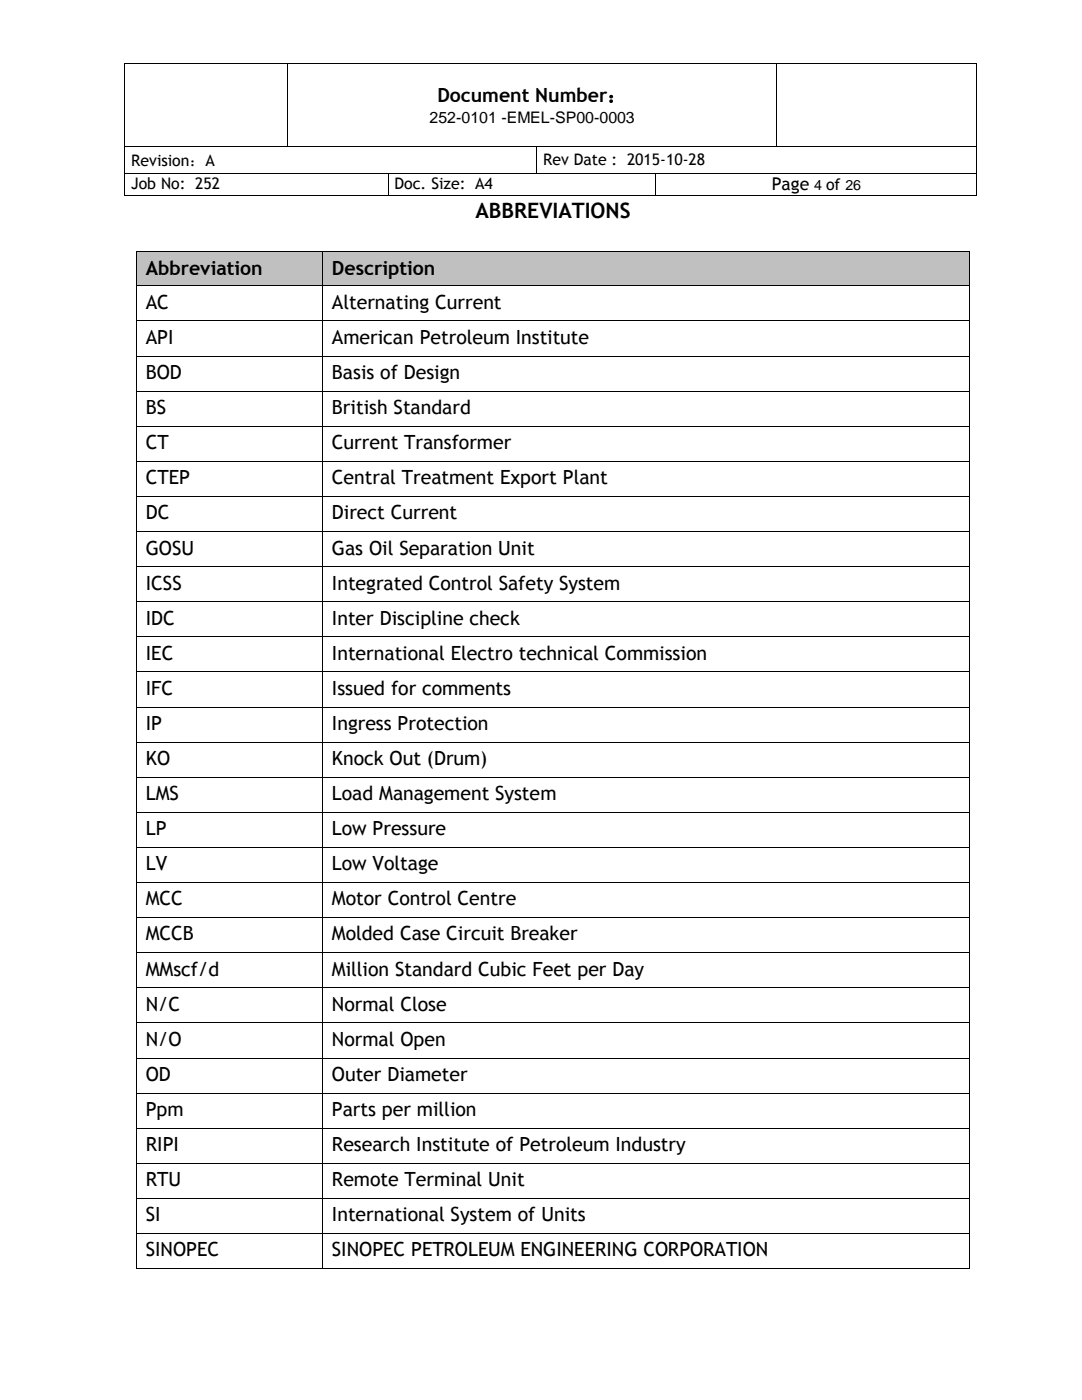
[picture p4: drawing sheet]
<svg xmlns="http://www.w3.org/2000/svg" width="216mm" height="279mm" viewBox="0 0 216 279" stroke-linecap="round" stroke-linejoin="round" font-family="sans-serif">
<defs><g id="words">
<text font-size="4.2" x="94.9" y="43.6">ABBREVIATIONS</text>
<g font-size="3.9">
<text x="87.3" y="20.4">Document Number：</text>
<text x="29.1" y="54.8">Abbreviation</text>
<text x="66.2" y="54.8">Description</text>
<text x="29.1" y="61.6">AC</text>
<text x="66.2" y="61.6">Alternating Current</text>
<text x="29.1" y="68.6">API</text>
<text x="66.2" y="68.6">American Petroleum Institute</text>
<text x="29.1" y="75.7">BOD</text>
<text x="66.2" y="75.7">Basis of Design</text>
<text x="29.1" y="82.6">BS</text>
<text x="66.2" y="82.6">British Standard</text>
<text x="29.1" y="89.7">CT</text>
<text x="66.2" y="89.7">Current Transformer</text>
<text x="29.1" y="96.7">CTEP</text>
<text x="66.2" y="96.7">Central Treatment Export Plant</text>
<text x="29.1" y="103.6">DC</text>
<text x="66.2" y="103.6">Direct Current</text>
<text x="29.1" y="110.7">GOSU</text>
<text x="66.2" y="110.7">Gas Oil Separation Unit</text>
<text x="29.1" y="117.7">ICSS</text>
<text x="66.2" y="117.7">Integrated Control Safety System</text>
<text x="29.1" y="124.7">IDC</text>
<text x="66.2" y="124.7">Inter Discipline check</text>
<text x="29.1" y="131.7">IEC</text>
<text x="66.2" y="131.7">International Electro technical Commission</text>
<text x="29.1" y="138.7">IFC</text>
<text x="66.2" y="138.7">Issued for comments</text>
<text x="29.1" y="145.7">IP</text>
<text x="66.2" y="145.7">Ingress Protection</text>
<text x="29.1" y="152.7">KO</text>
<text x="66.2" y="152.7">Knock Out (Drum)</text>
<text x="29.1" y="159.7">LMS</text>
<text x="66.2" y="159.7">Load Management System</text>
<text x="29.1" y="166.7">LP</text>
<text x="66.2" y="166.7">Low Pressure</text>
<text x="29.1" y="173.7">LV</text>
<text x="66.2" y="173.7">Low Voltage</text>
<text x="29.1" y="180.7">MCC</text>
<text x="66.2" y="180.7">Motor Control Centre</text>
<text x="29.1" y="187.7">MCCB</text>
<text x="66.2" y="187.7">Molded Case Circuit Breaker</text>
<text x="29.1" y="194.7">MMscf/d</text>
<text x="66.2" y="194.7">Million Standard Cubic Feet per Day</text>
<text x="29.1" y="201.7">N/C</text>
<text x="66.2" y="201.7">Normal Close</text>
<text x="29.1" y="208.7">N/O</text>
<text x="66.2" y="208.7">Normal Open</text>
<text x="29.1" y="215.7">OD</text>
<text x="66.2" y="215.7">Outer Diameter</text>
<text x="29.1" y="222.7">Ppm</text>
<text x="66.2" y="222.7">Parts per million</text>
<text x="29.1" y="229.7">RIPI</text>
<text x="66.2" y="229.7">Research Institute of Petroleum Industry</text>
<text x="29.1" y="236.7">RTU</text>
<text x="66.2" y="236.7">Remote Terminal Unit</text>
<text x="29.1" y="243.7">SI</text>
<text x="66.2" y="243.7">International System of Units</text>
<text x="29.1" y="250.7">SINOPEC</text>
<text x="66.2" y="250.7">SINOPEC PETROLEUM ENGINEERING CORPORATION</text>
</g>
<text font-size="3.5" x="154" y="37.9">Page</text>
<g font-size="3.2">
<text x="85.7" y="24.6">252-0101 -EMEL-SP00-0003</text>
<text x="26.2" y="33.1">Revision：A</text>
<text x="108.4" y="32.9">Rev Date : 2015-10-28</text>
<text x="26.2" y="37.8">Job No: 252</text>
<text x="78.7" y="37.8">Doc. Size: A4</text>
</g>
<text font-size="2.8" x="162.5" y="37.9">4 of 26</text>
</g></defs>
<g fill="#000">
<path d="M24.8 12.5h.2v.2h-.2z" fill-rule="evenodd"/>
<path d="M24.8 12.5h.2v.2h-.2z" fill-rule="evenodd"/>
<path d="M57.3 12.5h.2v.2h-.2z" fill-rule="evenodd"/>
<path d="M154.8 12.5h.2v.2h-.2z" fill-rule="evenodd"/>
<path d="M194.9 12.5h.1v.2h-.1z" fill-rule="evenodd"/>
<path d="M194.9 12.5h.1v.2h-.1z" fill-rule="evenodd"/>
<path d="M24.8 29.1h.2v.2h-.2z" fill-rule="evenodd"/>
<path d="M24.8 34.6h.2v.2h-.2z" fill-rule="evenodd"/>
<path d="M24.8 38.9h.2v.2h-.2z" fill-rule="evenodd"/>
<path d="M24.8 38.9h.2v.2h-.2z" fill-rule="evenodd"/>
<path d="M57.3 29.1h.2v.2h-.2z" fill-rule="evenodd"/>
<path d="M77.4 34.6h.1v.2h-.1z" fill-rule="evenodd"/>
<path d="M77.4 38.9h.1v.2h-.1z" fill-rule="evenodd"/>
<path d="M107 29.1h.2v.2h-.2z" fill-rule="evenodd"/>
<path d="M107 34.6h.2v.2h-.2z" fill-rule="evenodd"/>
<path d="M130.7 34.6h.1v.2h-.1z" fill-rule="evenodd"/>
<path d="M130.7 38.9h.1v.2h-.1z" fill-rule="evenodd"/>
<path d="M154.8 29.1h.2v.2h-.2z" fill-rule="evenodd"/>
<path d="M194.9 29.1h.1v.2h-.1z" fill-rule="evenodd"/>
<path d="M194.9 34.6h.1v.2h-.1z" fill-rule="evenodd"/>
<path d="M194.9 38.9h.1v.2h-.1z" fill-rule="evenodd"/>
<path d="M194.9 38.9h.1v.2h-.1z" fill-rule="evenodd"/>
</g>
<g fill="none" stroke="#000" stroke-width=".2">
<path d="M24.9 12.7v16.4M25 12.6h32.3M57.4 12.7v16.4M57.5 12.6h97.3M154.9 12.7v16.4M155 12.6h39.9M194.9 12.7v16.4M24.9 29.3v5.3M24.9 34.8v4.1M25 29.2h32.3M25 34.7h52.4M25 39h52.4"/>
<path d="M57.5 29.2h49.5M77.4 34.8v4.1M77.5 34.7h29.5M77.5 39h53.2M107.1 29.3v5.3M107.2 29.2h47.6M107.2 34.7h23.5M130.8 34.8v4.1M130.8 34.7h64.1M130.8 39h64.1M155 29.2h39.9M194.9 29.3v5.3"/>
<path d="M194.9 34.8v4.1"/>
</g>
<g fill="#c0c0c0">
<path d="M27.3 50.3h36.9v6.7h-36.9z" fill-rule="evenodd"/>
<path d="M29.1 50.3h33.3v6.7h-33.3z" fill-rule="evenodd"/>
<path d="M64.4 50.3h129.1v6.7h-129.1z" fill-rule="evenodd"/>
<path d="M66.2 50.3h125.5v6.7h-125.5z" fill-rule="evenodd"/>
</g>
<g fill="#000">
<path d="M27.1 50.2h.1v.1h-.1z" fill-rule="evenodd"/>
<path d="M27.1 50.2h.1v.1h-.1z" fill-rule="evenodd"/>
<path d="M27.1 57h.1v.2h-.1z" fill-rule="evenodd"/>
<path d="M64.2 50.2h.2v.1h-.2z" fill-rule="evenodd"/>
<path d="M64.2 57h.2v.2h-.2z" fill-rule="evenodd"/>
<path d="M193.5 50.2h.1v.1h-.1z" fill-rule="evenodd"/>
<path d="M193.5 50.2h.1v.1h-.1z" fill-rule="evenodd"/>
<path d="M193.5 57h.1v.2h-.1z" fill-rule="evenodd"/>
<path d="M27.1 64h.1v.1h-.1z" fill-rule="evenodd"/>
<path d="M27.1 71h.1v.2h-.1z" fill-rule="evenodd"/>
<path d="M27.1 78h.1v.2h-.1z" fill-rule="evenodd"/>
<path d="M64.2 64h.2v.1h-.2z" fill-rule="evenodd"/>
<path d="M64.2 71h.2v.2h-.2z" fill-rule="evenodd"/>
<path d="M64.2 78h.2v.2h-.2z" fill-rule="evenodd"/>
<path d="M193.5 64h.1v.1h-.1z" fill-rule="evenodd"/>
<path d="M193.5 71h.1v.2h-.1z" fill-rule="evenodd"/>
<path d="M193.5 78h.1v.2h-.1z" fill-rule="evenodd"/>
<path d="M27.1 85h.1v.1h-.1z" fill-rule="evenodd"/>
<path d="M27.1 92h.1v.2h-.1z" fill-rule="evenodd"/>
<path d="M27.1 99h.1v.2h-.1z" fill-rule="evenodd"/>
<path d="M64.2 85h.2v.1h-.2z" fill-rule="evenodd"/>
<path d="M64.2 92h.2v.2h-.2z" fill-rule="evenodd"/>
<path d="M64.2 99h.2v.2h-.2z" fill-rule="evenodd"/>
<path d="M193.5 85h.1v.1h-.1z" fill-rule="evenodd"/>
<path d="M193.5 92h.1v.2h-.1z" fill-rule="evenodd"/>
<path d="M193.5 99h.1v.2h-.1z" fill-rule="evenodd"/>
<path d="M27.1 106h.1v.2h-.1z" fill-rule="evenodd"/>
<path d="M27.1 113h.1v.2h-.1z" fill-rule="evenodd"/>
<path d="M64.2 106h.2v.2h-.2z" fill-rule="evenodd"/>
<path d="M64.2 113h.2v.2h-.2z" fill-rule="evenodd"/>
<path d="M193.5 106h.1v.2h-.1z" fill-rule="evenodd"/>
<path d="M193.5 113h.1v.2h-.1z" fill-rule="evenodd"/>
<path d="M27.1 120h.1v.2h-.1z" fill-rule="evenodd"/>
<path d="M27.1 127h.1v.2h-.1z" fill-rule="evenodd"/>
<path d="M27.1 134h.1v.2h-.1z" fill-rule="evenodd"/>
<path d="M64.2 120h.2v.2h-.2z" fill-rule="evenodd"/>
<path d="M64.2 127h.2v.2h-.2z" fill-rule="evenodd"/>
<path d="M64.2 134h.2v.2h-.2z" fill-rule="evenodd"/>
<path d="M193.5 120h.1v.2h-.1z" fill-rule="evenodd"/>
<path d="M193.5 127h.1v.2h-.1z" fill-rule="evenodd"/>
<path d="M193.5 134h.1v.2h-.1z" fill-rule="evenodd"/>
<path d="M27.1 141h.1v.2h-.1z" fill-rule="evenodd"/>
<path d="M27.1 148h.1v.2h-.1z" fill-rule="evenodd"/>
<path d="M27.1 155h.1v.2h-.1z" fill-rule="evenodd"/>
<path d="M64.2 141h.2v.2h-.2z" fill-rule="evenodd"/>
<path d="M64.2 148h.2v.2h-.2z" fill-rule="evenodd"/>
<path d="M64.2 155h.2v.2h-.2z" fill-rule="evenodd"/>
<path d="M193.5 141h.1v.2h-.1z" fill-rule="evenodd"/>
<path d="M193.5 148h.1v.2h-.1z" fill-rule="evenodd"/>
<path d="M193.5 155h.1v.2h-.1z" fill-rule="evenodd"/>
<path d="M27.1 162h.1v.2h-.1z" fill-rule="evenodd"/>
<path d="M27.1 169h.1v.2h-.1z" fill-rule="evenodd"/>
<path d="M27.1 176h.1v.2h-.1z" fill-rule="evenodd"/>
<path d="M64.2 162h.2v.2h-.2z" fill-rule="evenodd"/>
<path d="M64.2 169h.2v.2h-.2z" fill-rule="evenodd"/>
<path d="M64.2 176h.2v.2h-.2z" fill-rule="evenodd"/>
<path d="M193.5 162h.1v.2h-.1z" fill-rule="evenodd"/>
<path d="M193.5 169h.1v.2h-.1z" fill-rule="evenodd"/>
<path d="M193.5 176h.1v.2h-.1z" fill-rule="evenodd"/>
<path d="M27.1 183h.1v.2h-.1z" fill-rule="evenodd"/>
<path d="M27.1 190.1h.1v.1h-.1z" fill-rule="evenodd"/>
<path d="M27.1 197h.1v.2h-.1z" fill-rule="evenodd"/>
<path d="M64.2 183h.2v.2h-.2z" fill-rule="evenodd"/>
<path d="M64.2 190.1h.2v.1h-.2z" fill-rule="evenodd"/>
<path d="M64.2 197h.2v.2h-.2z" fill-rule="evenodd"/>
<path d="M193.5 183h.1v.2h-.1z" fill-rule="evenodd"/>
<path d="M193.5 190.1h.1v.1h-.1z" fill-rule="evenodd"/>
<path d="M193.5 197h.1v.2h-.1z" fill-rule="evenodd"/>
<path d="M27.1 204h.1v.2h-.1z" fill-rule="evenodd"/>
<path d="M27.1 211.1h.1v.1h-.1z" fill-rule="evenodd"/>
<path d="M27.1 218.1h.1v.1h-.1z" fill-rule="evenodd"/>
<path d="M64.2 204h.2v.2h-.2z" fill-rule="evenodd"/>
<path d="M64.2 211.1h.2v.1h-.2z" fill-rule="evenodd"/>
<path d="M64.2 218.1h.2v.1h-.2z" fill-rule="evenodd"/>
<path d="M193.5 204h.1v.2h-.1z" fill-rule="evenodd"/>
<path d="M193.5 211.1h.1v.1h-.1z" fill-rule="evenodd"/>
<path d="M193.5 218.1h.1v.1h-.1z" fill-rule="evenodd"/>
<path d="M27.1 225.1h.1v.1h-.1z" fill-rule="evenodd"/>
<path d="M27.1 232.1h.1v.1h-.1z" fill-rule="evenodd"/>
<path d="M27.1 239.1h.1v.2h-.1z" fill-rule="evenodd"/>
<path d="M64.2 225.1h.2v.1h-.2z" fill-rule="evenodd"/>
<path d="M64.2 232.1h.2v.1h-.2z" fill-rule="evenodd"/>
<path d="M64.2 239.1h.2v.2h-.2z" fill-rule="evenodd"/>
<path d="M193.5 225.1h.1v.1h-.1z" fill-rule="evenodd"/>
<path d="M193.5 232.1h.1v.1h-.1z" fill-rule="evenodd"/>
<path d="M193.5 239.1h.1v.2h-.1z" fill-rule="evenodd"/>
<path d="M27.1 246.1h.1v.1h-.1z" fill-rule="evenodd"/>
<path d="M27.1 253.1h.1v.2h-.1z" fill-rule="evenodd"/>
<path d="M27.1 253.1h.1v.2h-.1z" fill-rule="evenodd"/>
<path d="M64.2 246.1h.2v.1h-.2z" fill-rule="evenodd"/>
<path d="M64.2 253.1h.2v.2h-.2z" fill-rule="evenodd"/>
<path d="M193.5 246.1h.1v.1h-.1z" fill-rule="evenodd"/>
<path d="M193.5 253.1h.1v.2h-.1z" fill-rule="evenodd"/>
<path d="M193.5 253.1h.1v.2h-.1z" fill-rule="evenodd"/>
</g>
<g fill="none" stroke="#000" stroke-width=".2">
<path d="M27.1 50.3v6.7M27.1 57.2v6.8M27.2 50.3h37M27.2 57.1h37M64.3 50.3v6.7M64.3 57.2v6.8M64.4 50.3h129.1M64.4 57.1h129.1M193.5 50.3v6.7M193.5 57.2v6.8M27.1 64.1v6.9M27.1 71.2v6.8"/>
<path d="M27.1 78.2v6.8M27.2 64.1h37M27.2 71.1h37M27.2 78.1h37M64.3 64.1v6.9M64.3 71.2v6.8M64.3 78.2v6.8M64.4 64.1h129.1M64.4 71.1h129.1M64.4 78.1h129.1M193.5 64.1v6.9M193.5 71.2v6.8"/>
<path d="M193.5 78.2v6.8M27.1 85.1v6.9M27.1 92.2v6.8M27.1 99.2v6.8M27.2 85.1h37M27.2 92.1h37M27.2 99.1h37M64.3 85.1v6.9M64.3 92.2v6.8M64.3 99.2v6.8M64.4 85.1h129.1M64.4 92.1h129.1"/>
<path d="M64.4 99.1h129.1M193.5 85.1v6.9M193.5 92.2v6.8M193.5 99.2v6.8M27.1 106.2v6.8M27.1 113.2v6.8M27.2 106.1h37M27.2 113.1h37M64.3 106.2v6.8M64.3 113.2v6.8M64.4 106.1h129.1M64.4 113.1h129.1"/>
<path d="M193.5 106.2v6.8M193.5 113.2v6.8M27.1 120.2v6.8M27.1 127.2v6.8M27.1 134.2v6.8M27.2 120.1h37M27.2 127.1h37M27.2 134.1h37M64.3 120.2v6.8M64.3 127.2v6.8M64.3 134.2v6.8M64.4 120.1h129.1"/>
<path d="M64.4 127.1h129.1M64.4 134.1h129.1M193.5 120.2v6.8M193.5 127.2v6.8M193.5 134.2v6.8M27.1 141.2v6.8M27.1 148.2v6.8M27.1 155.2v6.8M27.2 141.1h37M27.2 148.1h37M27.2 155.1h37M64.3 141.2v6.8"/>
<path d="M64.3 148.2v6.8M64.3 155.2v6.8M64.4 141.1h129.1M64.4 148.1h129.1M64.4 155.1h129.1M193.5 141.2v6.8M193.5 148.2v6.8M193.5 155.2v6.8M27.1 162.2v6.8M27.1 169.2v6.8M27.1 176.2v6.8M27.2 162.1h37"/>
<path d="M27.2 169.1h37M27.2 176.1h37M64.3 162.2v6.8M64.3 169.2v6.8M64.3 176.2v6.8M64.4 162.1h129.1M64.4 169.1h129.1M64.4 176.1h129.1M193.5 162.2v6.8M193.5 169.2v6.8M193.5 176.2v6.8M27.1 183.2v6.9"/>
<path d="M27.1 190.2v6.8M27.1 197.2v6.8M27.2 183.1h37M27.2 190.1h37M27.2 197.1h37M64.3 183.2v6.9M64.3 190.2v6.8M64.3 197.2v6.8M64.4 183.1h129.1M64.4 190.1h129.1M64.4 197.1h129.1M193.5 183.2v6.9"/>
<path d="M193.5 190.2v6.8M193.5 197.2v6.8M27.1 204.2v6.9M27.1 211.2v6.9M27.1 218.2v6.9M27.2 204.1h37M27.2 211.2h37M27.2 218.1h37M64.3 204.2v6.9M64.3 211.2v6.9M64.3 218.2v6.9M64.4 204.1h129.1"/>
<path d="M64.4 211.2h129.1M64.4 218.1h129.1M193.5 204.2v6.9M193.5 211.2v6.9M193.5 218.2v6.9M27.1 225.2v6.9M27.1 232.2v6.9M27.1 239.3v6.8M27.2 225.2h37M27.2 232.1h37M27.2 239.2h37M64.3 225.2v6.9"/>
<path d="M64.3 232.2v6.9M64.3 239.3v6.8M64.4 225.2h129.1M64.4 232.1h129.1M64.4 239.2h129.1M193.5 225.2v6.9M193.5 232.2v6.9M193.5 239.3v6.8M27.1 246.2v6.9M27.2 246.2h37M27.2 253.2h37M64.3 246.2v6.9"/>
<path d="M64.4 246.2h129.1M64.4 253.2h129.1M193.5 246.2v6.9"/>
</g>
<use href="#words"/>
</svg>
